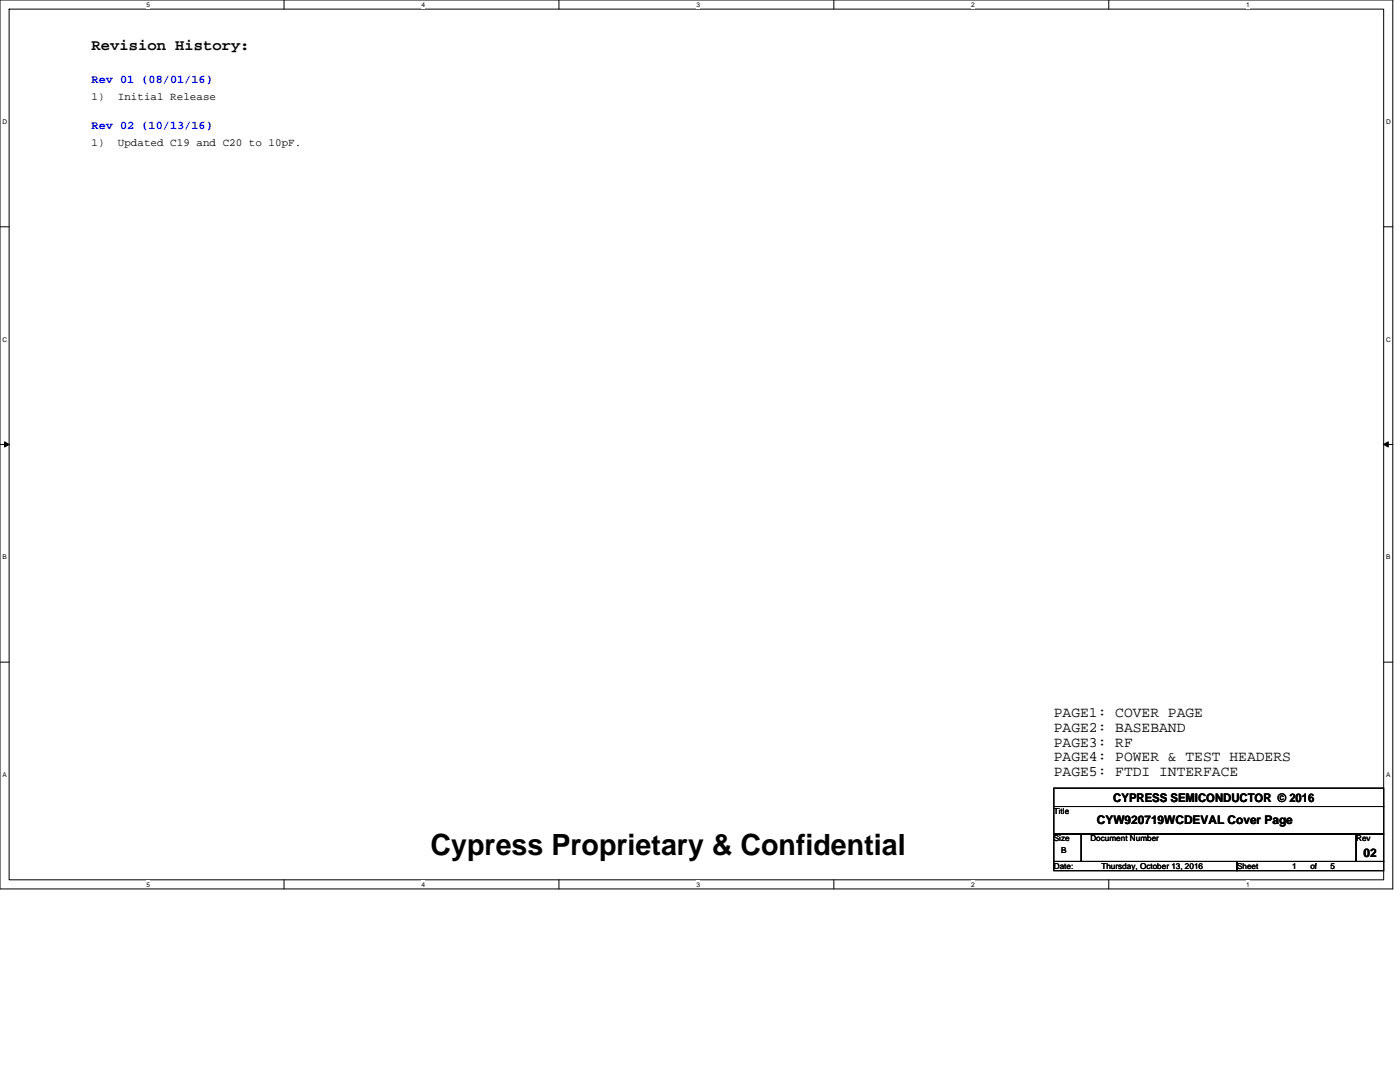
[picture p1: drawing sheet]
<svg xmlns="http://www.w3.org/2000/svg" width="279mm" height="216mm" viewBox="0 0 279 216" stroke-linecap="round" stroke-linejoin="round" font-family="sans-serif">
<defs><g id="words">
<text font-size="5.8" x="85.9" y="170.6">Cypress Proprietary &amp; Confidential</text>
<text font-size="3.1" x="18.3" y="9.9">Revision History:</text>
<g font-size="2.9">
<text x="210.3" y="143.1">PAGE1: COVER PAGE</text>
<text x="210.3" y="146">PAGE2: BASEBAND</text>
<text x="210.3" y="149">PAGE3: RF</text>
<text x="210.3" y="151.9">PAGE4: POWER &amp; TEST HEADERS</text>
<text x="210.3" y="154.8">PAGE5: FTDI INTERFACE</text>
</g>
<g font-size="2.4" fill="#00f">
<text x="18.3" y="16.6">Rev 01 (08/01/16)</text>
<text x="18.3" y="25.7">Rev 02 (10/13/16)</text>
</g>
<g font-size="2.4">
<text x="222.2" y="160">CYPRESS SEMICONDUCTOR © 2016</text>
<text x="218.9" y="164.4">CYW920719WCDEVAL Cover Page</text>
<text x="272.1" y="171">02</text>
</g>
<g font-size="2.2">
<text x="18.3" y="20">1)</text>
<text x="23.5" y="20">Initial Release</text>
<text x="18.3" y="29.2">1)</text>
<text x="23.5" y="29.2">Updated C19 and C20 to 10pF.</text>
</g>
<g font-size="1.6">
<text x="210.3" y="162.4">Title</text>
<text x="210.3" y="167.9">Size</text>
<text x="217.6" y="167.9">Document Number</text>
<text x="270.7" y="167.9">Rev</text>
<text x="210.3" y="173.4">Date:</text>
<text x="211.8" y="170.3">B</text>
<text x="219.8" y="173.4">Thursday, October 13, 2016</text>
<text x="246.9" y="173.4">Sheet</text>
<text x="257.9" y="173.4">1</text>
<text x="261.5" y="173.4">of</text>
<text x="265.5" y="173.4">5</text>
</g>
<g font-size="1.3">
<text x="29.3" y="1.4">5</text>
<text x="84.1" y="1.4">4</text>
<text x="139" y="1.4">3</text>
<text x="193.8" y="1.4">2</text>
<text x="248.7" y="1.4">1</text>
<text x=".5" y="24.7">D</text>
<text x="276.6" y="24.7">D</text>
<text x=".5" y="68.2">C</text>
<text x="276.6" y="68.2">C</text>
<text x=".5" y="111.6">B</text>
<text x="276.6" y="111.6">B</text>
<text x=".5" y="155">A</text>
<text x="276.6" y="155">A</text>
<text x="29.3" y="176.9">5</text>
<text x="84.1" y="176.9">4</text>
<text x="139" y="176.9">3</text>
<text x="193.8" y="176.9">2</text>
<text x="248.7" y="176.9">1</text>
</g>
</g></defs>
<path d="M0 0h278v177.4h-278zM1.8 1.8h274.3v173.8h-274.3z" fill="none" stroke="#000" stroke-width=".2"/>
<g fill="#fff">
<path d="M29.3 .2h.7v1.5h-.7z"/>
<path d="M29.3 175.7h.7v1.5h-.7z"/>
</g>
<path d="M56.7 0v1.8M56.7 175.6v1.8" fill="none" stroke="#000" stroke-width=".2"/>
<g fill="#fff">
<path d="M84.1 .2h.7v1.5h-.7z"/>
<path d="M84.1 175.7h.7v1.5h-.7z"/>
</g>
<path d="M111.5 0v1.8M111.5 175.6v1.8" fill="none" stroke="#000" stroke-width=".2"/>
<g fill="#fff">
<path d="M139 .2h.7v1.5h-.7z"/>
<path d="M139 175.7h.7v1.5h-.7z"/>
</g>
<path d="M166.4 0v1.8M166.4 175.6v1.8" fill="none" stroke="#000" stroke-width=".2"/>
<g fill="#fff">
<path d="M193.8 .2h.8v1.5h-.8z"/>
<path d="M193.8 175.7h.8v1.5h-.8z"/>
</g>
<path d="M221.3 0v1.8M221.3 175.6v1.8" fill="none" stroke="#000" stroke-width=".2"/>
<g fill="#fff">
<path d="M248.7 .2h.7v1.5h-.7z"/>
<path d="M248.7 175.7h.7v1.5h-.7z"/>
<path d="M.5 23.5h.9v1.5h-.9z"/>
<path d="M276.6 23.5h1v1.5h-1z"/>
<path d="M.5 67h.9v1.4h-.9z"/>
<path d="M276.6 67h1v1.4h-1z"/>
</g>
<path d="M0 45.3h1.8M276.1 45.3h1.9" fill="none" stroke="#000" stroke-width=".2"/>
<g fill="#fff">
<path d="M.5 110.4h.8v1.5h-.8z"/>
<path d="M276.6 110.4h.9v1.5h-.9z"/>
</g>
<path d="M0 88.7h1.8M276.1 88.7h1.9" fill="none" stroke="#000" stroke-width=".2"/>
<path d="M.9 88.2l.9 .5-.9 .5zM276.1 88.7l1-.5v1z" fill="#000" stroke="#000" stroke-width=".2"/>
<g fill="#fff">
<path d="M.5 153.8h.8v1.5h-.8z"/>
<path d="M276.6 153.8h.9v1.5h-.9z"/>
</g>
<path d="M0 132.1h1.8M276.1 132.1h1.9M210.3 157.3h65.8v3.6h-65.8zM210.3 160.9h65.8v5.5h-65.8zM210.3 166.4h5.5v5.5h-5.5zM210.3 171.9h36.6v1.8h-36.6zM215.8 166.4h54.9v5.5h-54.9zM246.9 171.9h29.2v1.8h-29.2zM270.7 166.4h5.4v5.5h-5.4z" fill="none" stroke="#000" stroke-width=".2"/>
<use href="#words"/>
</svg>
